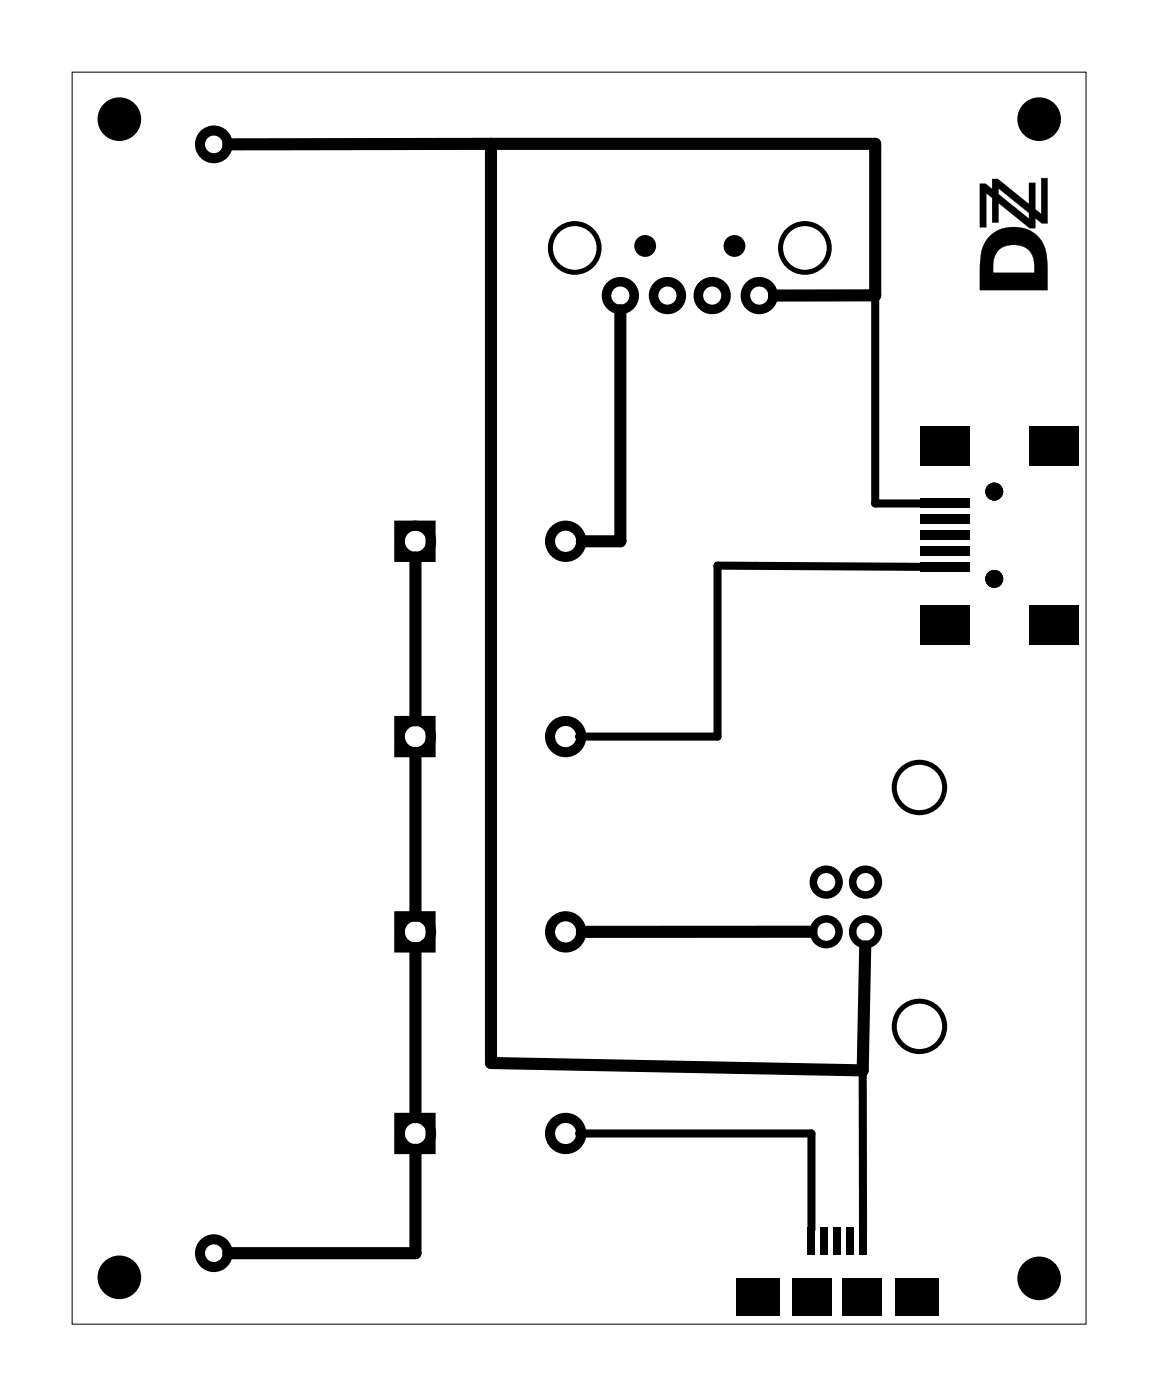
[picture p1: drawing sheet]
<svg xmlns="http://www.w3.org/2000/svg" width="58mm" height="71mm" viewBox="0 0 58 71" stroke-linecap="round" stroke-linejoin="round" font-family="sans-serif">
<path d="M3.6 3.6h51.1v63.1h-51.1z" fill="none" stroke="#000" stroke-width=".05"/>
<g fill="#000">
<circle cx="6" cy="6" r="1.1"/>
<circle cx="32.5" cy="12.4" r=".55"/>
<circle cx="37" cy="12.4" r=".55"/>
<circle cx="52.4" cy="6" r="1.1"/>
<circle cx="50.1" cy="29.2" r=".45"/>
<circle cx="50.1" cy="24.8" r=".45"/>
<circle cx="6" cy="64.4" r="1.1"/>
<circle cx="52.4" cy="64.4" r="1.1"/>
</g>
<g fill="#000">
<path d="M46.4 26.7h2.5v.5h-2.5zM46.4 27.5h2.5v.5h-2.5zM46.4 25.1h2.5v.5h-2.5zM46.4 25.9h2.5v.5h-2.5zM46.4 21.5h2.5v2h-2.5zM46.4 30.5h2.5v2h-2.5zM46.4 28.3h2.5v.5h-2.5zM51.9 21.5h2.5v2h-2.5zM51.9 30.5h2.5v2h-2.5zM37.1 64.4h2.2v1.9h-2.2zM39.9 64.4h2v1.9h-2zM40.7 61.8h.4v1.4h-.4z"/>
<path d="M41.3 61.8h.4v1.4h-.4zM42 61.8h.4v1.4h-.4zM42.4 64.4h2v1.9h-2zM42.6 61.8h.4v1.4h-.4zM43.3 61.8h.4v1.4h-.4zM45.1 64.4h2.2v1.9h-2.2z"/>
<path d="M49.4 9.3v2.2h.3v-1.8l.3 .3v1.2h.3v-1l1.6 1.3h.3v-.5l.3 .3h.3v-2.3h-.3v1.8l-.3-.3v-1.3h-.3v1.1l-1.6-1.3h-.3v.5l-.3-.2zM49.9 11.9l-.3 .4-.2 .5v1.8h3.4v-.9a2.05 2.05 0 0 0-.8-2.1 1.85 1.85 0 0 0-2.1 .3zM50.3 12.6a1.1 1.1 0 0 1 1.4-.1 1.1 1.1 0 0 1 .4 1.2h-2.1a1.47 1.47 0 0 1 .3-1.1zM50.3 9.5l1.6 1.2v.3l-1.6-1.2z"/>
<path d="M49.4 9.3v2.2h.3v-1.8l.3 .3v1.2h.3v-1l1.6 1.3h.3v-.5l.3 .3h.3v-2.3h-.3v1.8l-.3-.3v-1.3h-.3v1.1l-1.6-1.3h-.3v.5l-.3-.2zM49.4 9.3h.3l.3 .2v-.5h.3l1.6 1.3v-1.1h.3v1.3l.3 .3v-1.8h.3v2.3h-.3l-.3-.3v.5h-.3l-1.6-1.3v1h-.3v-1.2l-.3-.3v1.8h-.3zM49.9 11.9l-.3 .4-.1 .5-.1 1.8h3.4l-.1-2a1.6 1.6 0 0 0-.9-1 1.88 1.88 0 0 0-1.9 .3zM49.9 11.9l.5-.3a1.87 1.87 0 0 1 1.9 .3l.3 .4 .1 .5 .1 1.8h-3.4v-1.8l.2-.5zM50.3 12.6a.92 .92 0 0 1 .8-.3 .92 .92 0 0 1 .8 .3 1.01 1.01 0 0 1 .2 .8v.4l-2.1-.1a1.48 1.48 0 0 1 .3-1.1zM50.3 12.6a1.47 1.47 0 0 0-.2 1.1h2a1.09 1.09 0 0 0-.4-1.2 1.09 1.09 0 0 0-1.4 .1zM50.3 9.5l1.6 1.2v.3l-1.6-1.2zM50.3 9.5v.3l1.6 1.2v-.3z"/>
</g>
<g fill="none" stroke="#000" stroke-width=".51">
<path d="M20.1 36.3h1.6v1.6h-1.6zM20.1 26.5h1.6v1.6h-1.6zM20.1 46.2h1.6v1.6h-1.6zM20.1 56.3h1.6v1.6h-1.6z"/>
<circle cx="10.8" cy="7.3" r=".7"/>
<circle cx="20.9" cy="27.3" r=".79"/>
<circle cx="20.9" cy="37.1" r=".79"/>
<circle cx="28.5" cy="27.3" r=".79"/>
<circle cx="28.5" cy="37.1" r=".79"/>
<circle cx="20.9" cy="47" r=".79"/>
<circle cx="20.9" cy="57.1" r=".79"/>
<circle cx="28.5" cy="47" r=".79"/>
<circle cx="28.5" cy="57.1" r=".79"/>
<circle cx="10.8" cy="63.2" r=".7"/>
</g>
<g fill="none" stroke="#000" stroke-width=".48">
<circle cx="31.3" cy="14.9" r=".7"/>
<circle cx="33.6" cy="14.9" r=".7"/>
<circle cx="35.9" cy="14.9" r=".7"/>
<circle cx="38.3" cy="14.9" r=".7"/>
</g>
<g fill="none" stroke="#000" stroke-width=".25">
<circle cx="29" cy="12.5" r="1.23"/>
<circle cx="40.6" cy="12.5" r="1.23"/>
<circle cx="46.3" cy="39.7" r="1.27"/>
<circle cx="46.3" cy="51.7" r="1.27"/>
</g>
<g fill="none" stroke="#000" stroke-width=".38">
<circle cx="41.6" cy="47" r=".65"/>
<circle cx="41.6" cy="44.5" r=".65"/>
<circle cx="43.6" cy="47" r=".65"/>
<circle cx="43.6" cy="44.5" r=".65"/>
</g>
<path d="M11.5 7.3l32.6-.1v7.7h-5.1M24.7 7.2v46.4l18.8 .3 .1-6.2M31.3 15.6v11.7h-2M20.9 28.1v8.2M20.9 37.9v8.2M20.9 57.9v5.3h-9.4M20.9 47.8v8.5M40.9 47h-11.6" fill="none" stroke="#000" stroke-width=".61"/>
<path d="M44.1 14.9v10.5h2.4M46.5 28.6l-10.3-.1v8.6h-7M29.2 57.1h11.7v4.9M43.5 53.9v8.1" fill="none" stroke="#000" stroke-width=".41"/>
</svg>
